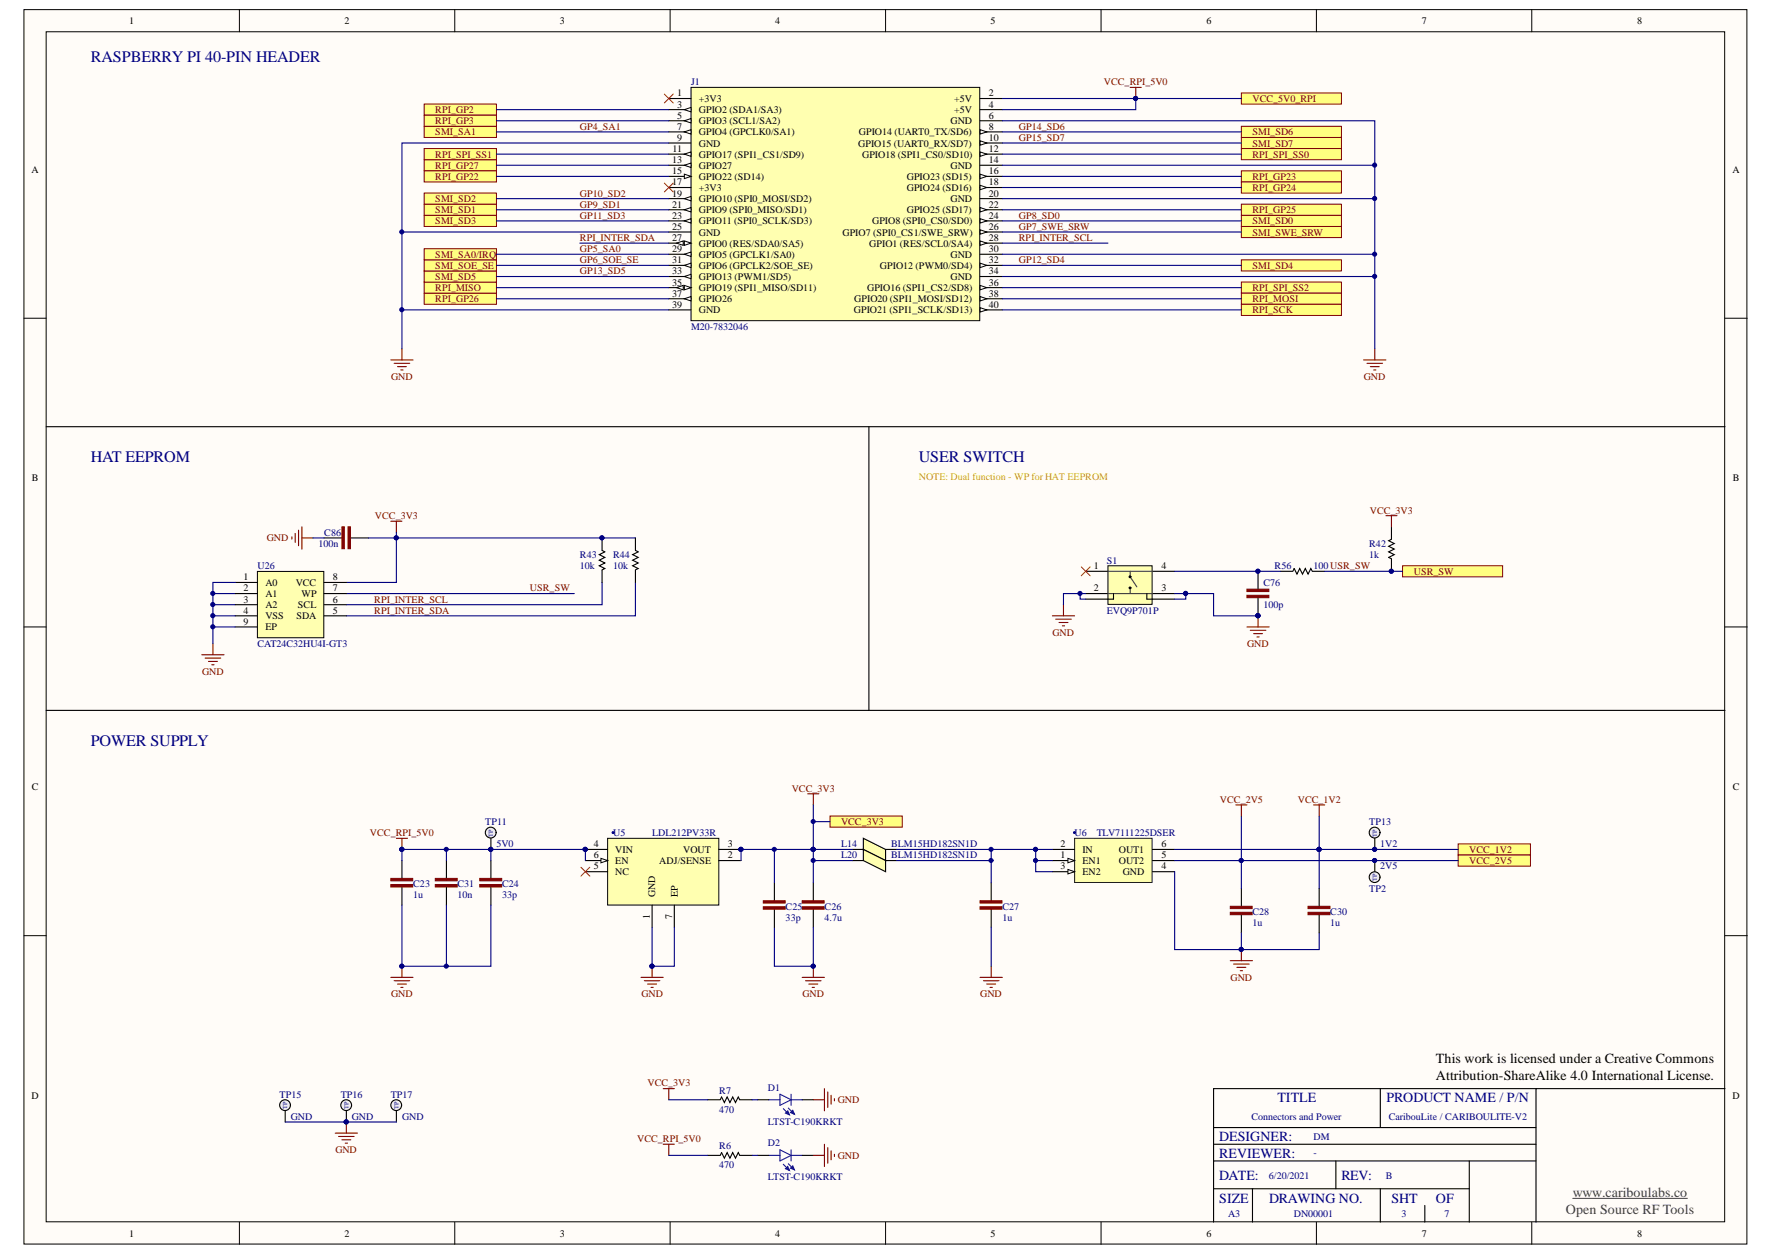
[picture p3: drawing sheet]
<svg xmlns="http://www.w3.org/2000/svg" width="420mm" height="297mm" viewBox="0 0 420 297" stroke-linecap="round" stroke-linejoin="round" font-family="sans-serif">
<defs><g id="words">
<g font-size="3.8" fill="#000080">
<text x="21.5" y="14.6">RASPBERRY PI 40-PIN HEADER</text>
<text x="21.5" y="109.3">HAT EEPROM</text>
<text x="217.4" y="109.3">USER SWITCH</text>
<text x="21.5" y="176.4">POWER SUPPLY</text>
</g>
<g font-size="3.3">
<text x="339.8" y="251.4">This work is licensed under a Creative Commons</text>
<text x="339.8" y="255.4">Attribution-ShareAlike 4.0 International License.</text>
</g>
<g font-size="3.3" fill="#000080">
<text x="302.3" y="260.7">TITLE</text>
<text x="328.1" y="260.7">PRODUCT NAME / P/N</text>
<text x="288.5" y="269.9">DESIGNER:</text>
<text x="288.5" y="273.8">REVIEWER:</text>
<text x="288.5" y="279.1">DATE:</text>
<text x="317.4" y="279.1">REV:</text>
<text x="288.5" y="284.4">SIZE</text>
<text x="300.3" y="284.4">DRAWING NO.</text>
<text x="329.3" y="284.4">SHT</text>
<text x="339.8" y="284.4">OF</text>
</g>
<g font-size="3.3" fill="#404040">
<text x="370.6" y="287">Open Source RF Tools</text>
<text x="372.2" y="283.1">www.cariboulabs.co</text>
</g>
<g font-size="2.4">
<text x="30.6" y="5.7">1</text>
<text x="81.6" y="5.7">2</text>
<text x="132.5" y="5.7">3</text>
<text x="183.5" y="5.7">4</text>
<text x="234.4" y="5.7">5</text>
<text x="285.5" y="5.7">6</text>
<text x="336.4" y="5.7">7</text>
<text x="387.4" y="5.7">8</text>
<text x="160.2" y="22.8">1</text>
<text x="234" y="22.8">2</text>
<text x="160.2" y="25.4">3</text>
<text x="160.2" y="28.1">5</text>
<text x="165.4" y="26.7">GPIO2 (SDA1/SA3)</text>
<text x="165.4" y="29.3">GPIO3 (SCL1/SA2)</text>
<text x="165.4" y="24.1">+3V3</text>
<text x="225" y="29.3">GND</text>
<text x="225.8" y="24.1">+5V</text>
<text x="225.8" y="26.7">+5V</text>
<text x="234" y="25.4">4</text>
<text x="234" y="28.1">6</text>
<text x="159.1" y="35.9">11</text>
<text x="160.2" y="30.7">7</text>
<text x="160.2" y="33.3">9</text>
<text x="165.4" y="32">GPIO4 (GPCLK0/SA1)</text>
<text x="165.4" y="34.7">GND</text>
<text x="203.1" y="34.7">GPIO15 (UART0_RX/SD7)</text>
<text x="203.2" y="32">GPIO14 (UART0_TX/SD6)</text>
<text x="234" y="30.7">8</text>
<text x="234" y="33.3">10</text>
<text x="234" y="35.9">12</text>
<text x="7.4" y="40.9">A</text>
<text x="159" y="38.5">13</text>
<text x="159" y="41.2">15</text>
<text x="165.4" y="37.3">GPIO17 (SPI1_CS1/SD9)</text>
<text x="165.4" y="39.9">GPIO27</text>
<text x="204" y="37.3">GPIO18 (SPI1_CS0/SD10)</text>
<text x="225" y="39.9">GND</text>
<text x="234" y="38.5">14</text>
<text x="234" y="41.2">16</text>
<text x="410" y="40.9">A</text>
<text x="159" y="43.9">17</text>
<text x="159" y="46.5">19</text>
<text x="165.4" y="42.5">GPIO22 (SD14)</text>
<text x="165.4" y="45.1">+3V3</text>
<text x="165.4" y="47.8">GPIO10 (SPI0_MOSI/SD2)</text>
<text x="214.6" y="42.5">GPIO23 (SD15)</text>
<text x="214.6" y="45.1">GPIO24 (SD16)</text>
<text x="225" y="47.8">GND</text>
<text x="234" y="43.9">18</text>
<text x="234" y="46.5">20</text>
<text x="159" y="49.1">21</text>
<text x="159" y="51.7">23</text>
<text x="165.4" y="50.4">GPIO9 (SPI0_MISO/SD1)</text>
<text x="165.4" y="53.1">GPIO11 (SPI0_SCLK/SD3)</text>
<text x="206.4" y="53.1">GPIO8 (SPI0_CS0/SD0)</text>
<text x="214.6" y="50.4">GPIO25 (SD17)</text>
<text x="234" y="49.1">22</text>
<text x="234" y="51.7">24</text>
<text x="159" y="54.3">25</text>
<text x="159" y="57">27</text>
<text x="159" y="59.6">29</text>
<text x="165.4" y="55.7">GND</text>
<text x="165.4" y="58.3">GPIO0 (RES/SDA0/SA5)</text>
<text x="199.4" y="55.7">GPIO7 (SPI0_CS1/SWE_SRW)</text>
<text x="205.7" y="58.3">GPIO1 (RES/SCL0/SA4)</text>
<text x="234" y="54.3">26</text>
<text x="234" y="57">28</text>
<text x="234" y="59.6">30</text>
<text x="159" y="62.3">31</text>
<text x="159" y="64.9">33</text>
<text x="165.4" y="60.9">GPIO5 (GPCLK1/SA0)</text>
<text x="165.4" y="63.6">GPIO6 (GPCLK2/SOE_SE)</text>
<text x="208.2" y="63.6">GPIO12 (PWM0/SD4)</text>
<text x="225" y="60.9">GND</text>
<text x="234" y="62.3">32</text>
<text x="234" y="64.9">34</text>
<text x="159" y="67.5">35</text>
<text x="159" y="70.2">37</text>
<text x="165.4" y="66.2">GPIO13 (PWM1/SD5)</text>
<text x="165.4" y="68.8">GPIO19 (SPI1_MISO/SD11)</text>
<text x="165.4" y="71.4">GPIO26</text>
<text x="202.1" y="71.4">GPIO20 (SPI1_MOSI/SD12)</text>
<text x="205.2" y="68.8">GPIO16 (SPI1_CS2/SD8)</text>
<text x="225" y="66.2">GND</text>
<text x="234" y="67.5">36</text>
<text x="234" y="70.2">38</text>
<text x="159" y="72.8">39</text>
<text x="165.4" y="74.1">GND</text>
<text x="202.1" y="74.1">GPIO21 (SPI1_SCLK/SD13)</text>
<text x="234" y="72.8">40</text>
<text x="7.5" y="113.8">B</text>
<text x="410" y="113.8">B</text>
<text x="57.6" y="137.3">1</text>
<text x="78.8" y="137.3">8</text>
<text x="258.9" y="134.6">1</text>
<text x="274.8" y="134.6">4</text>
<text x="57.6" y="139.9">2</text>
<text x="57.6" y="142.5">3</text>
<text x="62.8" y="138.5">A0</text>
<text x="62.8" y="141.1">A1</text>
<text x="62.8" y="143.9">A2</text>
<text x="70" y="138.5">VCC</text>
<text x="70.5" y="143.9">SCL</text>
<text x="71.3" y="141.1">WP</text>
<text x="78.8" y="139.9">7</text>
<text x="78.8" y="142.5">6</text>
<text x="258.9" y="139.9">2</text>
<text x="274.8" y="139.9">3</text>
<text x="57.6" y="145.1">4</text>
<text x="57.6" y="147.7">9</text>
<text x="62.8" y="146.5">VSS</text>
<text x="62.8" y="149.1">EP</text>
<text x="70.1" y="146.5">SDA</text>
<text x="78.8" y="145.1">5</text>
<text x="7.5" y="186.9">C</text>
<text x="410" y="186.9">C</text>
<text x="140.5" y="203">6</text>
<text x="140.5" y="200.4">4</text>
<text x="145.6" y="201.7">VIN</text>
<text x="161.7" y="201.7">VOUT</text>
<text x="172.2" y="203">2</text>
<text x="172.2" y="200.4">3</text>
<text x="251" y="203">1</text>
<text x="251" y="200.4">2</text>
<text x="256.2" y="201.7">IN</text>
<text x="264.8" y="201.7">OUT1</text>
<text x="274.8" y="200.4">6</text>
<text x="274.8" y="203">5</text>
<text x="140.5" y="205.6">5</text>
<text x="145.6" y="204.4">EN</text>
<text x="145.6" y="207">NC</text>
<text x="156" y="204.4">ADJ/SENSE</text>
<text x="251" y="205.6">3</text>
<text x="256.2" y="204.4">EN1</text>
<text x="256.2" y="207">EN2</text>
<text x="264.8" y="204.4">OUT2</text>
<text x="265.7" y="207">GND</text>
<text x="274.8" y="205.6">4</text>
<text x="155.1" y="212.2" transform="rotate(-90 155.1 212.2)">GND</text>
<text x="160.4" y="212.2" transform="rotate(-90 160.4 212.2)">EP</text>
<text x="153.8" y="217.4" transform="rotate(-90 153.8 217.4)">1</text>
<text x="159" y="217.4" transform="rotate(-90 159 217.4)">7</text>
<text x="7.4" y="259.9">D</text>
<text x="410" y="259.9">D</text>
<text x="30.6" y="292.4">1</text>
<text x="81.6" y="292.4">2</text>
<text x="132.5" y="292.4">3</text>
<text x="183.5" y="292.4">4</text>
<text x="234.4" y="292.4">5</text>
<text x="285.5" y="292.4">6</text>
<text x="336.4" y="292.4">7</text>
<text x="387.4" y="292.4">8</text>
</g>
<g font-size="2.4" fill="#000080">
<text x="163.5" y="20.1">J1</text>
<text x="163.5" y="78">M20-7832046</text>
<text x="75.4" y="129.3">100n</text>
<text x="76.7" y="126.7">C86</text>
<text x="137.2" y="131.9">R43</text>
<text x="145.1" y="131.9">R44</text>
<text x="324" y="131.9">1k</text>
<text x="324" y="129.3">R42</text>
<text x="60.9" y="134.6">U26</text>
<text x="137.2" y="134.6">10k</text>
<text x="145.1" y="134.6">10k</text>
<text x="261.9" y="133.3">S1</text>
<text x="301.6" y="134.6">R56</text>
<text x="310.8" y="134.6">100 USR_SW</text>
<text x="299" y="143.9">100p</text>
<text x="299" y="138.5">C76</text>
<text x="261.9" y="145.1">EVQ9P701P</text>
<text x="60.9" y="153">CAT24C32HU4I-GT3</text>
<text x="114.8" y="195.2">TP11</text>
<text x="145.1" y="197.8">U5</text>
<text x="154.3" y="197.8">LDL212PV33R</text>
<text x="254.3" y="197.8">U6</text>
<text x="259.5" y="197.8">TLV7111225DSER</text>
<text x="324" y="195.2">TP13</text>
<text x="117.5" y="200.4">5V0</text>
<text x="199" y="200.4">L14</text>
<text x="199" y="203">L20</text>
<text x="210.9" y="200.4">BLM15HD182SN1D</text>
<text x="210.9" y="203">BLM15HD182SN1D</text>
<text x="326.6" y="200.4">1V2</text>
<text x="97.8" y="209.9">C23</text>
<text x="108.3" y="209.9">C31</text>
<text x="118.8" y="209.9">C24</text>
<text x="326.6" y="205.6">2V5</text>
<text x="97.8" y="212.5">1u</text>
<text x="108.3" y="212.5">10n</text>
<text x="118.8" y="212.5">33p</text>
<text x="185.9" y="215.1">C25</text>
<text x="195.1" y="215.1">C26</text>
<text x="237.2" y="215.1">C27</text>
<text x="324" y="210.9">TP2</text>
<text x="185.9" y="217.7">33p</text>
<text x="195.1" y="217.7">4.7u</text>
<text x="237.2" y="217.7">1u</text>
<text x="296.4" y="219.1">1u</text>
<text x="296.4" y="216.5">C28</text>
<text x="314.8" y="219.1">1u</text>
<text x="314.8" y="216.5">C30</text>
<text x="66.2" y="259.6">TP15</text>
<text x="80.6" y="259.6">TP16</text>
<text x="92.5" y="259.6">TP17</text>
<text x="170.2" y="263.1">470</text>
<text x="170.2" y="258.6">R7</text>
<text x="181.7" y="258">D1</text>
<text x="68.8" y="264.8">GND</text>
<text x="83.2" y="264.8">GND</text>
<text x="95.2" y="264.8">GND</text>
<text x="181.7" y="266.1">LTST-C190KRKT</text>
<text x="296.1" y="264.8">Connectors and Power</text>
<text x="310.8" y="269.6">DM</text>
<text x="328.7" y="264.8">CaribouLite / CARIBOULITE-V2</text>
<text x="170.2" y="271.8">R6</text>
<text x="181.7" y="271.1">D2</text>
<text x="310.8" y="273.5">-</text>
<text x="170.2" y="276.3">470</text>
<text x="181.7" y="279.2">LTST-C190KRKT</text>
<text x="300.3" y="278.7">6/20/2021</text>
<text x="328" y="278.7">B</text>
<text x="290.6" y="287.7">A3</text>
<text x="306.2" y="287.7">DN00001</text>
<text x="331.6" y="287.7">3</text>
<text x="341.8" y="287.7">7</text>
</g>
<g font-size="2.4" fill="#800000">
<text x="261.2" y="20.1">VCC_RPI_5V0</text>
<text x="103" y="26.7">RPI_GP2</text>
<text x="103" y="29.3">RPI_GP3</text>
<text x="296.4" y="24.1">VCC_5V0_RPI</text>
<text x="103" y="32">SMI_SA1</text>
<text x="137.2" y="30.7">GP4_SA1</text>
<text x="241.1" y="30.7">GP14_SD6</text>
<text x="241.1" y="33.3">GP15_SD7</text>
<text x="296.4" y="32">SMI_SD6</text>
<text x="296.4" y="34.7">SMI_SD7</text>
<text x="103" y="39.9">RPI_GP27</text>
<text x="103" y="37.3">RPI_SPI_SS1</text>
<text x="296.4" y="37.3">RPI_SPI_SS0</text>
<text x="103" y="47.8">SMI_SD2</text>
<text x="103" y="42.5">RPI_GP22</text>
<text x="137.2" y="46.5">GP10_SD2</text>
<text x="296.4" y="42.5">RPI_GP23</text>
<text x="296.4" y="45.1">RPI_GP24</text>
<text x="103" y="53.1">SMI_SD3</text>
<text x="103" y="50.4">SMI_SD1</text>
<text x="137.2" y="49.1">GP9_SD1</text>
<text x="137.2" y="51.7">GP11_SD3</text>
<text x="241.1" y="51.7">GP8_SD0</text>
<text x="296.4" y="53.1">SMI_SD0</text>
<text x="296.4" y="50.4">RPI_GP25</text>
<text x="137.2" y="59.6">GP5_SA0</text>
<text x="137.2" y="57">RPI_INTER_SDA</text>
<text x="241.1" y="54.3">GP7_SWE_SRW</text>
<text x="241.1" y="57">RPI_INTER_SCL</text>
<text x="296.4" y="55.7">SMI_SWE_SRW</text>
<text x="103" y="63.6">SMI_SOE_SE</text>
<text x="103" y="60.9">SMI_SA0/IRQ</text>
<text x="137.2" y="62.3">GP6_SOE_SE</text>
<text x="137.2" y="64.9">GP13_SD5</text>
<text x="241.1" y="62.3">GP12_SD4</text>
<text x="296.4" y="63.6">SMI_SD4</text>
<text x="103" y="71.4">RPI_GP26</text>
<text x="103" y="68.8">RPI_MISO</text>
<text x="103" y="66.2">SMI_SD5</text>
<text x="296.4" y="68.8">RPI_SPI_SS2</text>
<text x="296.4" y="71.4">RPI_MOSI</text>
<text x="296.4" y="74.1">RPI_SCK</text>
<text x="92.5" y="89.8">GND</text>
<text x="322.7" y="89.8">GND</text>
<text x="88.7" y="122.7">VCC_3V3</text>
<text x="324.2" y="121.5">VCC_3V3</text>
<text x="63.1" y="128">GND</text>
<text x="334.6" y="135.9">USR_SW</text>
<text x="88.6" y="142.5">RPI_INTER_SCL</text>
<text x="125.4" y="139.9">USR_SW</text>
<text x="88.6" y="145.1">RPI_INTER_SDA</text>
<text x="249.1" y="150.4">GND</text>
<text x="295.1" y="153">GND</text>
<text x="47.8" y="159.6">GND</text>
<text x="187.4" y="187.2">VCC_3V3</text>
<text x="288.7" y="189.8">VCC_2V5</text>
<text x="307.1" y="189.8">VCC_1V2</text>
<text x="87.6" y="197.8">VCC_RPI_5V0</text>
<text x="199" y="195.2">VCC_3V3</text>
<text x="347.7" y="201.7">VCC_1V2</text>
<text x="347.7" y="204.4">VCC_2V5</text>
<text x="291.2" y="231.9">GND</text>
<text x="92.5" y="235.9">GND</text>
<text x="151.8" y="235.9">GND</text>
<text x="189.9" y="235.9">GND</text>
<text x="232" y="235.9">GND</text>
<text x="153.2" y="256.9">VCC_3V3</text>
<text x="198.3" y="260.9">GND</text>
<text x="79.4" y="272.7">GND</text>
<text x="150.8" y="270.1">VCC_RPI_5V0</text>
<text x="198.3" y="274">GND</text>
</g>
<text font-size="2.4" fill="#f90" x="217.4" y="113.6">NOTE: Dual function - WP for HAT EEPROM</text>
<g font-size="1.4" fill="#000080">
<text x="116.6" y="197.9" transform="rotate(-90 116.6 197.9)">TP</text>
<text x="325.8" y="197.9" transform="rotate(-90 325.8 197.9)">TP</text>
<text x="325.8" y="208.3" transform="rotate(-90 325.8 208.3)">TP</text>
<text x="67.9" y="262.3" transform="rotate(-90 67.9 262.3)">TP</text>
<text x="82.5" y="262.3" transform="rotate(-90 82.5 262.3)">TP</text>
<text x="94.3" y="262.3" transform="rotate(-90 94.3 262.3)">TP</text>
</g>
</g></defs>
<g fill="#fffcf8" stroke="#000" stroke-width=".24">
<path d="M5.7 2.3h407.7v291.9h-407.7z"/>
<path d="M10.9 7.5h397.2v281.5h-397.2z"/>
</g>
<g fill="none" stroke="#000" stroke-width=".24">
<path d="M56.7 2.3v5.2M107.6 2.3v5.2M158.6 2.3v5.2M209.6 2.3v5.2M260.6 2.3v5.2M311.5 2.3v5.2M362.5 2.3v5.2M5.7 75.3h5.2M408.2 75.3h5.3M5.7 148.3h5.2M408.2 148.3h5.3M5.7 221.3h5.2"/>
<path d="M408.2 221.3h5.3M56.7 289v5.3M107.6 289v5.3M158.6 289v5.3M209.6 289v5.3M260.6 289v5.3M311.5 289v5.3M362.5 289v5.3"/>
</g>
<g fill="none" stroke="#000" stroke-width=".26">
<path d="M326.6 257.5v9.2M363.5 257.5h-76.3v9.2M408.2 257.5h-44.7v31.5M287.2 270.6h76.3M316.1 274.6v6.5M347.7 274.6v14.4M363.5 274.6h-76.3v6.5M363.5 266.7h-76.3v7.9M287.2 281.1v7.9M287.2 281.1h60.5M296.4 281.1v7.9M326.6 281.1v7.9"/>
<path d="M337.2 285.1v3.9"/>
</g>
<path d="M372.2 283.4h27.1" fill="none" stroke="#404040" stroke-width=".24"/>
<path d="M267.4 20.7h2.7M268.8 20.7v2.6M92.5 85.1h5.2M93.3 85.9h3.7M94.1 86.7h2.1M94.9 87.5h.5M95.1 82.5v2.6M322.7 85.1h5.3M323.5 85.9h3.7M324.3 86.7h2.1M325.1 87.5h.5M325.3 82.5v2.6" fill="none" stroke="#800000" stroke-width=".26"/>
<circle cx="268.7" cy="23.3" r=".48" fill="#000080" stroke="#000080" stroke-width=".24"/>
<g fill="#ffff80" stroke="#800000" stroke-width=".24">
<path d="M293.8 22h23.6v2.6h-23.6z" fill-rule="evenodd"/>
<path d="M293.8 66.7h23.6v2.6h-23.6z" fill-rule="evenodd"/>
<path d="M293.8 69.3h23.6v2.7h-23.6z" fill-rule="evenodd"/>
<path d="M293.8 72h23.6v2.6h-23.6z" fill-rule="evenodd"/>
<path d="M100.4 69.3h17.1v2.7h-17.1z" fill-rule="evenodd"/>
<path d="M100.4 66.7h17.1v2.6h-17.1z" fill-rule="evenodd"/>
<path d="M100.4 64.1h17.1v2.6h-17.1z" fill-rule="evenodd"/>
<path d="M100.4 61.4h17.1v2.7h-17.1z" fill-rule="evenodd"/>
<path d="M100.4 58.8h17.1v2.6h-17.1z" fill-rule="evenodd"/>
<path d="M100.4 50.9h17.1v2.7h-17.1z" fill-rule="evenodd"/>
<path d="M100.4 48.3h17.1v2.6h-17.1z" fill-rule="evenodd"/>
<path d="M100.4 45.7h17.1v2.6h-17.1z" fill-rule="evenodd"/>
<path d="M100.4 37.8h17.1v2.6h-17.1z" fill-rule="evenodd"/>
<path d="M100.4 29.9h17.1v2.6h-17.1z" fill-rule="evenodd"/>
<path d="M293.8 61.4h23.6v2.7h-23.6z" fill-rule="evenodd"/>
<path d="M293.8 53.6h23.6v2.6h-23.6z" fill-rule="evenodd"/>
<path d="M293.8 50.9h23.6v2.7h-23.6z" fill-rule="evenodd"/>
<path d="M293.8 29.9h23.6v2.6h-23.6z" fill-rule="evenodd"/>
<path d="M293.8 32.5h23.6v2.6h-23.6z" fill-rule="evenodd"/>
<path d="M293.8 35.1h23.6v2.7h-23.6z" fill-rule="evenodd"/>
<path d="M100.4 35.1h17.1v2.7h-17.1z" fill-rule="evenodd"/>
<path d="M100.4 40.4h17.1v2.6h-17.1z" fill-rule="evenodd"/>
<path d="M293.8 40.4h23.6v2.6h-23.6z" fill-rule="evenodd"/>
</g>
<path d="M163.5 20.7h68.4v55.1h-68.4z" fill="#ffffb0" stroke="#000" stroke-width=".24"/>
<path d="M158.3 25.9h5.2M231.9 23.3h5.3" fill="none" stroke="#000" stroke-width=".26"/>
<path d="M161.9 25.9l1.6-.5v1.1z" fill="#fffcf8" stroke="#000" stroke-width=".24"/>
<path d="M158.3 28.6h5.2M231.9 25.9h5.3" fill="none" stroke="#000" stroke-width=".26"/>
<path d="M161.9 28.6l1.6-.6v1.1z" fill="#fffcf8" stroke="#000" stroke-width=".24"/>
<path d="M158.3 31.2h5.2M231.9 28.6h5.3" fill="none" stroke="#000" stroke-width=".26"/>
<path d="M161.9 31.2l1.6-.5v1z" fill="#fffcf8" stroke="#000" stroke-width=".24"/>
<path d="M231.9 31.2h5.3" fill="none" stroke="#000" stroke-width=".26"/>
<path d="M231.9 30.7l1.6 .5-1.6 .5z" fill="#fffcf8" stroke="#000" stroke-width=".24"/>
<path d="M158.3 33.8h5.2M231.9 33.8h5.3" fill="none" stroke="#000" stroke-width=".26"/>
<path d="M231.9 33.3l1.6 .5-1.6 .5z" fill="#fffcf8" stroke="#000" stroke-width=".24"/>
<path d="M158.3 36.5h5.2" fill="none" stroke="#000" stroke-width=".26"/>
<path d="M161.9 36.5l1.6-.6v1.1z" fill="#fffcf8" stroke="#000" stroke-width=".24"/>
<path d="M231.9 36.5h5.3" fill="none" stroke="#000" stroke-width=".26"/>
<path d="M231.9 35.9l1.6 .6-1.6 .5z" fill="#fffcf8" stroke="#000" stroke-width=".24"/>
<path d="M158.3 39.1h5.2" fill="none" stroke="#000" stroke-width=".26"/>
<path d="M161.9 39.1l1.6-.5v1z" fill="#fffcf8" stroke="#000" stroke-width=".24"/>
<path d="M231.9 39.1h5.3M158.3 41.7h5.2" fill="none" stroke="#000" stroke-width=".26"/>
<path d="M161.9 41.2l1.6 .5-1.6 .5z" fill="#fffcf8" stroke="#000" stroke-width=".24"/>
<path d="M231.9 41.7h5.3" fill="none" stroke="#000" stroke-width=".26"/>
<path d="M231.9 41.2l1.6 .5-1.6 .5z" fill="#fffcf8" stroke="#000" stroke-width=".24"/>
<path d="M158.3 44.3h5.2M231.9 44.3h5.3" fill="none" stroke="#000" stroke-width=".26"/>
<path d="M231.9 43.8l1.6 .5-1.6 .6z" fill="#fffcf8" stroke="#000" stroke-width=".24"/>
<path d="M158.3 47h5.2" fill="none" stroke="#000" stroke-width=".26"/>
<path d="M161.9 47l1.6-.5v1z" fill="#fffcf8" stroke="#000" stroke-width=".24"/>
<path d="M158.3 49.6h5.2M231.9 47h5.3" fill="none" stroke="#000" stroke-width=".26"/>
<path d="M161.9 49.6l1.6-.5v1z" fill="#fffcf8" stroke="#000" stroke-width=".24"/>
<path d="M231.9 49.6h5.3" fill="none" stroke="#000" stroke-width=".26"/>
<path d="M231.9 49.1l1.6 .5-1.6 .5z" fill="#fffcf8" stroke="#000" stroke-width=".24"/>
<path d="M158.3 52.2h5.2" fill="none" stroke="#000" stroke-width=".26"/>
<path d="M161.9 52.2l1.6-.5v1.1z" fill="#fffcf8" stroke="#000" stroke-width=".24"/>
<path d="M231.9 52.2h5.3" fill="none" stroke="#000" stroke-width=".26"/>
<path d="M231.9 51.7l1.6 .5-1.6 .6z" fill="#fffcf8" stroke="#000" stroke-width=".24"/>
<path d="M158.3 54.9h5.2M231.9 54.9h5.3" fill="none" stroke="#000" stroke-width=".26"/>
<path d="M231.9 54.3l1.6 .6-1.6 .5z" fill="#fffcf8" stroke="#000" stroke-width=".24"/>
<path d="M158.3 57.5h5.2" fill="none" stroke="#000" stroke-width=".26"/>
<g fill="#fffcf8" stroke="#000" stroke-width=".24">
<path d="M161.9 57l1.6 .5-1.6 .5z"/>
<path d="M160.1 57.5l1.6-.5v1z"/>
</g>
<path d="M231.9 57.5h5.3" fill="none" stroke="#000" stroke-width=".26"/>
<path d="M231.9 57l1.6 .5-1.6 .5z" fill="#fffcf8" stroke="#000" stroke-width=".24"/>
<path d="M158.3 60.1h5.2" fill="none" stroke="#000" stroke-width=".26"/>
<path d="M161.9 60.1l1.6-.5v1.1z" fill="#fffcf8" stroke="#000" stroke-width=".24"/>
<path d="M158.3 62.8h5.2M231.9 60.1h5.3" fill="none" stroke="#000" stroke-width=".26"/>
<path d="M161.9 62.8l1.6-.6v1.1z" fill="#fffcf8" stroke="#000" stroke-width=".24"/>
<path d="M231.9 62.8h5.3" fill="none" stroke="#000" stroke-width=".26"/>
<path d="M231.9 62.2l1.6 .6-1.6 .5z" fill="#fffcf8" stroke="#000" stroke-width=".24"/>
<path d="M158.3 65.4h5.2" fill="none" stroke="#000" stroke-width=".26"/>
<path d="M161.9 65.4l1.6-.5v1z" fill="#fffcf8" stroke="#000" stroke-width=".24"/>
<path d="M158.3 68h5.2M231.9 65.4h5.3" fill="none" stroke="#000" stroke-width=".26"/>
<g fill="#fffcf8" stroke="#000" stroke-width=".24">
<path d="M161.9 67.5l1.6 .5-1.6 .6z"/>
<path d="M160.1 68l1.6-.5v1.1z"/>
</g>
<path d="M231.9 68h5.3" fill="none" stroke="#000" stroke-width=".26"/>
<path d="M231.9 67.5l1.6 .5-1.6 .6z" fill="#fffcf8" stroke="#000" stroke-width=".24"/>
<path d="M158.3 70.7h5.2" fill="none" stroke="#000" stroke-width=".26"/>
<path d="M161.9 70.7l1.6-.6v1.1z" fill="#fffcf8" stroke="#000" stroke-width=".24"/>
<path d="M231.9 70.7h5.3" fill="none" stroke="#000" stroke-width=".26"/>
<path d="M231.9 70.1l1.6 .6-1.6 .5z" fill="#fffcf8" stroke="#000" stroke-width=".24"/>
<path d="M158.3 73.3h5.2M231.9 73.3h5.3" fill="none" stroke="#000" stroke-width=".26"/>
<path d="M231.9 72.8l1.6 .5-1.6 .5z" fill="#fffcf8" stroke="#000" stroke-width=".24"/>
<path d="M158.3 23.3h5.2" fill="none" stroke="#000" stroke-width=".26"/>
<g fill="#ffff80" stroke="#800000" stroke-width=".24">
<path d="M293.8 43h23.6v2.7h-23.6z" fill-rule="evenodd"/>
<path d="M100.4 24.6h17.1v2.6h-17.1z" fill-rule="evenodd"/>
<path d="M100.4 27.2h17.1v2.7h-17.1z" fill-rule="evenodd"/>
</g>
<path d="M69.1 127v.5M69.9 126.2v2.1M70.6 125.4v3.7M71.4 124.6v5.3M71.4 127.2h2.7M92.5 123.3h2.6M93.8 123.3v2.6" fill="none" stroke="#800000" stroke-width=".26"/>
<path d="M76.7 127.2h4.6M82.6 127.2h4.6" fill="none" stroke="#000" stroke-width=".26"/>
<g fill="#800000" stroke="#800000" stroke-width=".24">
<path d="M80.9 124.6h.6v5.2h-.6z"/>
<path d="M82.4 124.6h.5v5.2h-.5z"/>
</g>
<path d="M157.2 22.2l2.1 2.2M159.3 22.2l-2.1 2.2M157.2 43.3l2.1 2.1M159.3 43.3l-2.1 2.1" fill="none" stroke="#f00" stroke-width=".24"/>
<path d="M262.2 133.8h10.4v9.1h-10.4z" fill="#ffffb0" stroke="#000" stroke-width=".24"/>
<path d="M256.9 135.1h5.3M272.7 135.1h5.3M297.7 135.1v4.6M303 135.1h2.9M305.9 135.1l.4-.6 .6 1.3 .7-1.3 .6 1.3 .7-1.3 .6 1.3 .7-1.3 .3 .6M310.6 135.1h2.9M256.9 140.4h5.3M263.5 140.4v1.3h-6.6M271.4 140.4v1.3h6.6M272.7 140.4h5.3M297.7 141v4.6" fill="none" stroke="#000" stroke-width=".26"/>
<path d="M262.2 135.1h10.5M267.4 135.1v1.3l1.6 2.4M267.4 139.1v1.3M262.2 140.4h10.5" fill="none" stroke="#434343" stroke-width=".26"/>
<g fill="#000" stroke="#000" stroke-width=".24">
<circle cx="267.4" cy="139" r=".22"/>
<circle cx="267.4" cy="136.4" r=".22"/>
</g>
<path d="M249 145.6h5.3M249.8 146.4h3.7M250.6 147.2h2.1M251.4 148h.5M251.7 143v2.6M295.1 148.3h5.2M295.9 149.1h3.6M296.7 149.8h2.1M297.4 150.6h.6M297.7 145.6v2.7" fill="none" stroke="#800000" stroke-width=".26"/>
<g fill="#000080" stroke="#000080" stroke-width=".24">
<circle cx="297.7" cy="145.6" r=".49"/>
<circle cx="297.7" cy="135.1" r=".48"/>
</g>
<g fill="#800000" stroke="#800000" stroke-width=".24">
<path d="M295.1 140.8h5.2v.6h-5.2z"/>
<path d="M295.1 139.3h5.2v.6h-5.2z"/>
</g>
<path d="M255.9 134.1l2.1 2.1M258 134.1l-2.1 2.1" fill="none" stroke="#f00" stroke-width=".24"/>
<path d="M331.9 133.8h23.7v2.6h-23.7z" fill-rule="evenodd" fill="#ffff80" stroke="#800000" stroke-width=".24"/>
<path d="M67.5 262.7v2.7" fill="none" stroke="#000" stroke-width=".26"/>
<circle cx="67.5" cy="261.4" r="1.28" fill="#efefef" stroke="#000" stroke-width=".26"/>
<path d="M82 262.7v2.7" fill="none" stroke="#000" stroke-width=".26"/>
<circle cx="81.9" cy="265.3" r=".48" fill="#000080" stroke="#000080" stroke-width=".24"/>
<circle cx="81.9" cy="261.4" r="1.28" fill="#efefef" stroke="#000" stroke-width=".26"/>
<circle cx="81.9" cy="265.3" r=".48" fill="#000080" stroke="#000080" stroke-width=".24"/>
<path d="M93.8 262.7v2.7" fill="none" stroke="#000" stroke-width=".26"/>
<circle cx="93.8" cy="261.4" r="1.28" fill="#efefef" stroke="#000" stroke-width=".26"/>
<path d="M79.3 268h5.3M80.1 268.8h3.7M80.9 269.6h2.1M81.7 270.3h.5M82 265.4v2.6" fill="none" stroke="#800000" stroke-width=".26"/>
<g fill="#000080" stroke="#000080" stroke-width=".24">
<circle cx="81.9" cy="265.3" r=".48"/>
<circle cx="95.1" cy="73.2" r=".49"/>
<circle cx="95.1" cy="54.8" r=".48"/>
<circle cx="50.4" cy="143" r=".49"/>
<circle cx="50.4" cy="140.3" r=".49"/>
<circle cx="93.8" cy="127.2" r=".48"/>
<circle cx="325.3" cy="65.4" r=".49"/>
<circle cx="325.3" cy="60.1" r=".48"/>
<circle cx="325.3" cy="46.9" r=".49"/>
<circle cx="325.3" cy="39" r=".49"/>
<circle cx="268.7" cy="23.3" r=".48"/>
<circle cx="255.6" cy="140.3" r=".49"/>
<circle cx="280.6" cy="140.3" r=".49"/>
<circle cx="297.7" cy="145.6" r=".49"/>
<circle cx="142.4" cy="127.2" r=".48"/>
</g>
<g fill="none" stroke="#000080" stroke-width=".26">
<path d="M117.5 36.5h40.8M117.5 39.1h40.8M117.5 31.2h40.8M117.5 28.6h40.8M117.5 25.9h40.8M158.3 33.8h-63.2v48.7M237.2 28.6h88.1v53.9M237.2 23.3h31.6v2.6h-31.6M237.2 36.5h56.6M237.2 39.1h88.1M237.2 31.2h56.6M237.2 33.8h56.6"/>
<path d="M268.8 23.3h25M95.1 54.9h63.2M117.5 52.2h40.8M117.5 49.6h40.8M117.5 47h40.8M117.5 41.7h40.8M137.2 57.5h21.1M237.2 52.2h56.6M237.2 49.6h56.6M237.2 47h88.1M237.2 41.7h56.6M237.2 54.9h56.6"/>
<path d="M237.2 57.5h25M237.2 44.3h56.6M95.1 73.3h63.2M117.5 70.7h40.8M117.5 68h40.8M117.5 65.4h40.8M117.5 62.8h40.8M117.5 60.1h40.8M237.2 70.7h56.6M237.2 68h56.6M237.2 65.4h88.1M237.2 62.8h56.6"/>
<path d="M237.2 60.1h88.1M237.2 73.3h56.6M74.1 127.2h2.6M87.2 127.2h63.2M93.8 125.9v11.8h-11.8M142.5 137.7v5.3h-60.5M150.4 137.7v7.9h-68.4M278 135.1h25M313.5 135.1h18.4M50.4 143h5.3M50.4 140.4h5.3M82 140.4h53.9"/>
<path d="M255.6 140.4v1.3h1.3M256.9 140.4h-5.2v2.6M278 140.4h2.6v1.3h-2.6M280.6 140.4h6.6v5.2h10.5M67.5 265.4h26.3"/>
</g>
<path d="M10.9 100.9h397.3M205.6 100.9v67.1M142.5 130.2l.6 .3-1.3 .7 1.3 .6-1.3 .7 1.3 .6-1.3 .7 1.3 .7-.6 .3M142.5 127.2v2.9M142.5 134.9v2.8M150.4 130.2l.6 .3-1.3 .7 1.3 .6-1.3 .7 1.3 .6-1.3 .7 1.3 .7-.6 .3M150.4 127.2v2.9M150.4 134.9v2.8M10.9 168h397.3" fill="none" stroke="#000" stroke-width=".26"/>
<path d="M293.8 48.3h23.6v2.6h-23.6z" fill-rule="evenodd" fill="#ffff80" stroke="#800000" stroke-width=".24"/>
<path d="M60.9 135.1h15.7v15.7h-15.7z" fill="#ffffb0" stroke="#000" stroke-width=".24"/>
<path d="M55.7 137.7h5.2M76.7 137.7h5.3M329.3 127.5l-.7 .4 1.3 .6-1.3 .7 1.3 .7-1.3 .6 1.3 .7-1.3 .6 .7 .3M329.3 124.6v2.9M329.3 132.2v2.9M55.7 140.4h5.2M55.7 143h5.2M55.7 145.6h5.2M55.7 148.3h5.2M76.7 140.4h5.3M76.7 143h5.3M76.7 145.6h5.3" fill="none" stroke="#000" stroke-width=".26"/>
<path d="M328 122h2.6M329.3 122v2.6M47.8 154.8h5.2M48.5 155.6h3.7M49.3 156.4h2.1M50.1 157.2h.6M50.4 152.2v2.6" fill="none" stroke="#800000" stroke-width=".26"/>
<path d="M55.7 137.7h-5.3v14.5M50.4 145.6h5.3M50.4 148.3h5.3" fill="none" stroke="#000080" stroke-width=".26"/>
<g fill="#000080" stroke="#000080" stroke-width=".24">
<circle cx="50.4" cy="145.6" r=".49"/>
<circle cx="50.4" cy="148.2" r=".49"/>
<circle cx="329.2" cy="135.1" r=".48"/>
</g>
<path d="M143.8 198.3h26.3v15.7h-26.3z" fill-rule="evenodd" fill="#ffffb0" stroke="#000" stroke-width=".24"/>
<path d="M138.5 203.5h5.3M154.3 214v5.3M159.6 214v5.3M170.1 203.5h5.3M170.1 200.9h5.3" fill="none" stroke="#000" stroke-width=".26"/>
<circle cx="175.3" cy="200.9" r=".48" fill="#000080" stroke="#000080" stroke-width=".24"/>
<path d="M142.2 203l1.6 .5-1.6 .5z" fill="#fffcf8" stroke="#000" stroke-width=".24"/>
<path d="M138.5 206.2h5.3M138.5 200.9h5.3" fill="none" stroke="#000" stroke-width=".26"/>
<g fill="#000080" stroke="#000080" stroke-width=".24">
<circle cx="138.5" cy="200.9" r=".48"/>
<circle cx="145.1" cy="196.9" r=".22"/>
<circle cx="175.3" cy="200.9" r=".48"/>
</g>
<path d="M254.3 198.3h18.3v10.4h-18.3z" fill="#ffffb0" stroke="#211b22" stroke-width=".24"/>
<path d="M249 203.5h5.3" fill="none" stroke="#000" stroke-width=".26"/>
<path d="M252.7 203l1.6 .5-1.6 .5z" fill="#fffcf8" stroke="#000" stroke-width=".24"/>
<path d="M249 200.9h5.3M249 206.2h5.3" fill="none" stroke="#000" stroke-width=".26"/>
<path d="M252.7 205.6l1.6 .6-1.6 .5z" fill="#fffcf8" stroke="#000" stroke-width=".24"/>
<path d="M116.2 198.3v2.6M95.1 203.5v4.6M95.1 209.4v4.6M192.5 208.8v4.6M192.5 214.7v4.6M272.7 200.9h5.3M272.7 203.5h5.3M272.7 206.2h5.3" fill="none" stroke="#000" stroke-width=".26"/>
<g fill="#000080" stroke="#000080" stroke-width=".24">
<circle cx="254.3" cy="196.9" r=".22"/>
<circle cx="95.1" cy="228.5" r=".48"/>
<circle cx="95.1" cy="200.9" r=".48"/>
<circle cx="154.3" cy="228.5" r=".48"/>
<circle cx="192.4" cy="228.5" r=".48"/>
<circle cx="116.1" cy="200.9" r=".48"/>
</g>
<g fill="none" stroke="#800000" stroke-width=".26">
<path d="M93.8 198.3h2.6M95.1 198.3v2.6M92.5 231.1h5.2M93.3 231.9h3.7M94.1 232.7h2.1M94.9 233.5h.5M95.1 228.5v2.6M151.7 231.1h5.2M152.5 231.9h3.7M153.3 232.7h2.1M154.1 233.5h.5M154.3 228.5v2.6"/>
<path d="M189.8 231.1h5.3M190.6 231.9h3.7M191.4 232.7h2.1M192.2 233.5h.5M192.5 228.5v2.6"/>
</g>
<path d="M137.5 205.1l2.1 2.1M139.6 205.1l-2.1 2.1" fill="none" stroke="#f00" stroke-width=".24"/>
<path d="M159.6 219.3v9.2h-5.3" fill="none" stroke="#000080" stroke-width=".26"/>
<g fill="#800000" stroke="#800000" stroke-width=".24">
<path d="M92.5 209.2h5.2v.6h-5.2z"/>
<path d="M92.5 207.7h5.2v.6h-5.2z"/>
<path d="M189.8 214.4h5.2v.6h-5.2z"/>
<path d="M189.8 213h5.2v.6h-5.2z"/>
</g>
<circle cx="116.1" cy="196.9" r="1.28" fill="#efefef" stroke="#000" stroke-width=".26"/>
<g fill="#000080" stroke="#000080" stroke-width=".24">
<circle cx="116.1" cy="200.9" r=".48"/>
<circle cx="95.1" cy="200.9" r=".48"/>
<circle cx="138.5" cy="200.9" r=".48"/>
<circle cx="154.3" cy="228.5" r=".48"/>
<circle cx="245.1" cy="203.5" r=".48"/>
<circle cx="325.3" cy="200.9" r=".48"/>
</g>
<path d="M95.1 203.5v-2.6h43.4v2.6M154.3 219.3v9.2M245.1 203.5h3.9M278 206.2v18.4h34.2v-4" fill="none" stroke="#000080" stroke-width=".26"/>
<path d="M325.3 198.3v2.6M293.8 210.1v4.6M293.8 216v4.6M312.2 210.1v4.6M312.2 216v4.6" fill="none" stroke="#000" stroke-width=".26"/>
<g fill="#800000" stroke="#800000" stroke-width=".24">
<path d="M309.5 215.8h5.2v.5h-5.2z"/>
<path d="M309.5 214.3h5.2v.6h-5.2z"/>
<path d="M291.1 215.8h5.2v.5h-5.2z"/>
<path d="M291.1 214.3h5.2v.6h-5.2z"/>
</g>
<circle cx="325.3" cy="196.9" r="1.28" fill="#efefef" stroke="#000" stroke-width=".26"/>
<g fill="#000080" stroke="#000080" stroke-width=".24">
<circle cx="325.3" cy="200.9" r=".48"/>
<circle cx="312.1" cy="200.9" r=".48"/>
</g>
<path d="M278 200.9h34.2" fill="none" stroke="#000080" stroke-width=".26"/>
<g fill="#ffff80" stroke="#800000" stroke-width=".24">
<path d="M196.4 193h17.1v2.6h-17.1z" fill-rule="evenodd"/>
<path d="M345.1 199.6h17.1v2.6h-17.1z" fill-rule="evenodd"/>
</g>
<path d="M312.2 200.9h32.9" fill="none" stroke="#000080" stroke-width=".26"/>
<g fill="#000080" stroke="#000080" stroke-width=".24">
<circle cx="312.1" cy="200.9" r=".48"/>
<circle cx="293.7" cy="224.5" r=".49"/>
</g>
<path d="M291.1 227.2h5.3M291.9 228h3.7M292.7 228.8h2.1M293.5 229.6h.5M293.8 224.6v2.6" fill="none" stroke="#800000" stroke-width=".26"/>
<path d="M345.1 202.2h17.1v2.6h-17.1z" fill-rule="evenodd" fill="#ffff80" stroke="#800000" stroke-width=".24"/>
<path d="M325.3 203.5v2.7" fill="none" stroke="#000" stroke-width=".26"/>
<circle cx="325.3" cy="203.5" r=".48" fill="#000080" stroke="#000080" stroke-width=".24"/>
<circle cx="325.3" cy="207.4" r="1.27" fill="#efefef" stroke="#000" stroke-width=".26"/>
<g fill="#000080" stroke="#000080" stroke-width=".24">
<circle cx="325.3" cy="203.5" r=".48"/>
<circle cx="245.1" cy="200.9" r=".48"/>
<circle cx="293.7" cy="224.5" r=".49"/>
<circle cx="293.7" cy="203.5" r=".48"/>
<circle cx="312.1" cy="200.9" r=".48"/>
<circle cx="192.4" cy="200.9" r=".48"/>
<circle cx="192.4" cy="194.3" r=".48"/>
</g>
<path d="M192.5 190.4v10.5M192.5 194.3h3.9M293.8 193v17.1M312.2 193v17.1M234.6 219.3v9.2M245.1 200.9h3.9M278 203.5h67.1M293.8 220.6v4" fill="none" stroke="#000080" stroke-width=".26"/>
<path d="M191.1 187.7h2.7M192.5 187.7v2.7M292.4 190.4h2.7M293.8 190.4v2.6M310.9 190.4h2.6M312.2 190.4v2.6M231.9 231.1h5.3M232.7 231.9h3.7M233.5 232.7h2.1M234.3 233.5h.5M234.6 228.5v2.6" fill="none" stroke="#800000" stroke-width=".26"/>
<path d="M234.6 208.8v4.6M234.6 214.7v4.6" fill="none" stroke="#000" stroke-width=".26"/>
<g fill="#800000" stroke="#800000" stroke-width=".24">
<path d="M231.9 214.4h5.2v.6h-5.2z"/>
<path d="M231.9 213h5.2v.6h-5.2z"/>
</g>
<path d="M204.3 198.3l5.3 2.6v2.6l-5.3-2.6z" fill-rule="evenodd" fill="#ffffb0" stroke="#000" stroke-width=".26"/>
<path d="M201.7 200.9h2.6M209.6 200.9h2.6" fill="none" stroke="#000" stroke-width=".26"/>
<path d="M204.3 200.9l5.3 2.6v2.7l-5.3-2.7z" fill-rule="evenodd" fill="#ffffb0" stroke="#000" stroke-width=".26"/>
<g fill="none" stroke="#000" stroke-width=".26">
<path d="M105.6 203.5v4.6M105.6 209.4v4.6M116.2 203.5v4.6M116.2 209.4v4.6M183.3 208.8v4.6M183.3 214.7v4.6M201.7 203.5h2.6M209.6 203.5h2.6M167.5 260.1h2.9M167.5 273.2h2.9M170.4 260.1l.4-.7 .6 1.3 .7-1.3 .6 1.3 .7-1.3 .6 1.3 .7-1.3 .3 .7M170.4 273.2l.4-.6 .6 1.3 .7-1.3 .6 1.3 .7-1.3 .6 1.3 .7-1.3 .3 .6"/>
<path d="M175.1 260.1h2.9M175.1 273.2h2.9M179.3 260.1h2.6M179.3 273.2h2.6M189.8 260.1h2.7M189.8 273.2h2.7"/>
</g>
<path d="M184.6 258.8l2.6 1.3-2.6 1.3zM187.2 258.8v2.6M181.9 260.1h2.7M181.9 273.2h2.7M184.6 271.9l2.6 1.3-2.6 1.4zM185.4 262.2l1.4 1.4M185.4 275.3l1.4 1.5M186.5 262.1l1.5 1.4M186.5 275.2l1.5 1.5M187.2 271.9v2.7M187.2 260.1h2.6M187.2 273.2h2.6" fill="none" stroke="#00f" stroke-width=".26"/>
<g fill="#00f" stroke="#00f" stroke-width=".26">
<path d="M185.9 263.2l.5-.5 .4 .9z"/>
<path d="M187.6 262.6l.4 .9-.9-.4z"/>
<path d="M185.9 276.4l.5-.5 .4 .9z"/>
<path d="M187.6 275.7l.4 1-.9-.4z"/>
</g>
<g fill="none" stroke="#800000" stroke-width=".26">
<path d="M156.9 257.5h2.7M158.3 257.5v2.6M195.1 257.5v5.2M195.9 258.2v3.7M196.7 259v2.1M197.5 259.8v.6M156.9 270.6h2.7M158.3 270.6v2.6M192.5 260.1h2.6M192.5 273.2h2.6M195.1 270.6v5.3M195.9 271.4v3.7"/>
<path d="M196.7 272.2v2.1M197.5 273v.5"/>
</g>
<g fill="none" stroke="#000080" stroke-width=".26">
<path d="M95.1 214v14.5h21.1v-14.5M105.6 200.9v2.6M105.6 214v14.5M116.2 200.9v2.6M183.3 219.3v9.2h9.2v-9.2M183.3 200.9v7.9M192.5 200.9h-17.1v2.6M192.5 200.9v7.9M192.5 203.5h9.2M192.5 200.9h9.2M212.2 200.9h32.9v5.3h3.9M212.2 203.5h22.4"/>
<path d="M234.6 200.9v7.9M158.3 260.1h9.2M158.3 273.2h9.2M178 260.1h1.3M178 273.2h1.3"/>
</g>
<g fill="#000080" stroke="#000080" stroke-width=".24">
<circle cx="192.4" cy="200.9" r=".48"/>
<circle cx="175.3" cy="200.9" r=".48"/>
<circle cx="192.4" cy="203.5" r=".48"/>
<circle cx="234.5" cy="203.5" r=".48"/>
<circle cx="234.5" cy="200.9" r=".48"/>
<circle cx="245.1" cy="200.9" r=".48"/>
<circle cx="192.4" cy="228.5" r=".48"/>
<circle cx="95.1" cy="228.5" r=".48"/>
<circle cx="116.1" cy="200.9" r=".48"/>
<circle cx="105.6" cy="200.9" r=".48"/>
<circle cx="105.6" cy="228.5" r=".48"/>
<circle cx="183.2" cy="200.9" r=".48"/>
</g>
<g fill="#800000" stroke="#800000" stroke-width=".24">
<path d="M180.6 213h5.2v.6h-5.2z"/>
<path d="M180.6 214.4h5.2v.6h-5.2z"/>
<path d="M113.5 207.7h5.2v.6h-5.2z"/>
<path d="M113.5 209.2h5.2v.6h-5.2z"/>
<path d="M103 207.7h5.2v.6h-5.2z"/>
<path d="M103 209.2h5.2v.6h-5.2z"/>
</g>
<use href="#words"/>
</svg>
